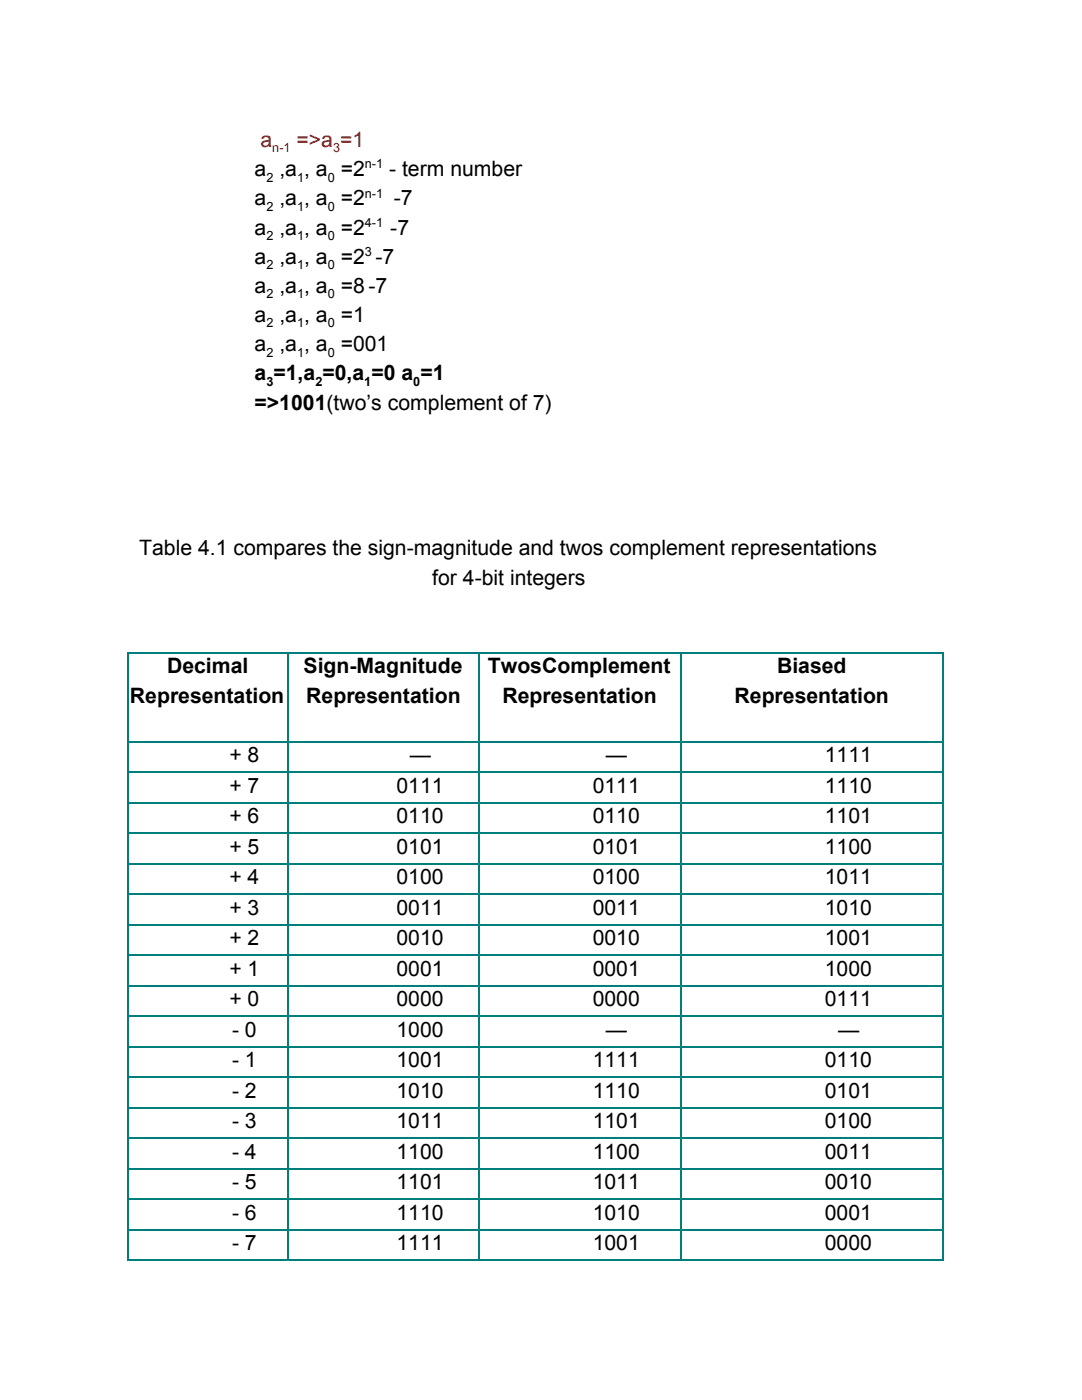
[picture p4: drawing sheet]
<svg xmlns="http://www.w3.org/2000/svg" width="216mm" height="279mm" viewBox="0 0 216 279" stroke-linecap="round" stroke-linejoin="round" font-family="sans-serif">
<defs><g id="words">
<g font-size="4.2" fill="#f00">
<text x="52" y="29.4">a</text>
<text x="59.2" y="29.4">=&gt;a =1</text>
</g>
<g font-size="4.2">
<text x="50.8" y="35.2">a ,a , a =2</text>
<text x="77.6" y="35.2">- term number</text>
<text x="50.8" y="41">a ,a , a =2</text>
<text x="78.6" y="41">-7</text>
<text x="50.8" y="46.8">a ,a , a =2</text>
<text x="77.9" y="46.8">-7</text>
<text x="50.8" y="52.7">a ,a , a =2 -7</text>
<text x="50.8" y="58.5">a ,a , a =8-7</text>
<text x="50.8" y="64.3">a ,a , a =1</text>
<text x="50.8" y="70.1">a ,a , a =001</text>
<text x="50.8" y="75.9">a​ =1,a​ =0,a​ =0 a​ =1</text>
<text x="50.8" y="81.8">=&gt;1001​(two’s complement of 7)</text>
<text x="27.8" y="110.9">Table 4.1 compares the sign-magnitude and twos complement representations</text>
<text x="86.3" y="116.7">for 4-bit integers</text>
<text x="33.3" y="134.4">Decimal</text>
<text x="60.6" y="134.4">Sign-Magnitude</text>
<text x="97.4" y="134.4">TwosComplement</text>
<text x="155" y="134.4">Biased</text>
<text x="25.9" y="140.2">Representation</text>
<text x="61.1" y="140.2">Representation</text>
<text x="100.3" y="140.2">Representation</text>
<text x="146.6" y="140.2">Representation</text>
<text x="45.8" y="152.1">+ 8</text>
<text x="81.8" y="152.1">—</text>
<text x="120.9" y="152.1">—</text>
<text x="164.6" y="152.1">1111</text>
<text x="45.8" y="158.2">+ 7</text>
<text x="79.1" y="158.2">0111</text>
<text x="118.3" y="158.2">0111</text>
<text x="164.6" y="158.2">1110</text>
<text x="45.8" y="164.3">+ 6</text>
<text x="79.1" y="164.3">0110</text>
<text x="118.3" y="164.3">0110</text>
<text x="164.6" y="164.3">1101</text>
<text x="45.8" y="170.4">+ 5</text>
<text x="79.1" y="170.4">0101</text>
<text x="118.3" y="170.4">0101</text>
<text x="164.6" y="170.4">1100</text>
<text x="45.8" y="176.5">+ 4</text>
<text x="79.1" y="176.5">0100</text>
<text x="118.3" y="176.5">0100</text>
<text x="164.6" y="176.5">1011</text>
<text x="45.8" y="182.6">+ 3</text>
<text x="79.1" y="182.6">0011</text>
<text x="118.3" y="182.6">0011</text>
<text x="164.6" y="182.6">1010</text>
<text x="45.8" y="188.6">+ 2</text>
<text x="79.1" y="188.6">0010</text>
<text x="118.3" y="188.6">0010</text>
<text x="164.6" y="188.6">1001</text>
<text x="45.8" y="194.7">+ 1</text>
<text x="79.1" y="194.7">0001</text>
<text x="118.3" y="194.7">0001</text>
<text x="164.6" y="194.7">1000</text>
<text x="45.8" y="200.8">+ 0</text>
<text x="79.1" y="200.8">0000</text>
<text x="118.3" y="200.8">0000</text>
<text x="164.6" y="200.8">0111</text>
<text x="46.3" y="206.9">- 0</text>
<text x="79.1" y="206.9">1000</text>
<text x="120.9" y="206.9">—</text>
<text x="167.2" y="206.9">—</text>
<text x="46.3" y="213">- 1</text>
<text x="79.1" y="213">1001</text>
<text x="118.3" y="213">1111</text>
<text x="164.6" y="213">0110</text>
<text x="46.3" y="219.1">- 2</text>
<text x="79.1" y="219.1">1010</text>
<text x="118.3" y="219.1">1110</text>
<text x="164.6" y="219.1">0101</text>
<text x="46.3" y="225.2">- 3</text>
<text x="79.1" y="225.2">1011</text>
<text x="118.3" y="225.2">1101</text>
<text x="164.6" y="225.2">0100</text>
<text x="46.3" y="231.2">- 4</text>
<text x="79.1" y="231.2">1100</text>
<text x="118.3" y="231.2">1100</text>
<text x="164.6" y="231.2">0011</text>
<text x="46.3" y="237.3">- 5</text>
<text x="79.1" y="237.3">1101</text>
<text x="118.3" y="237.3">1011</text>
<text x="164.6" y="237.3">0010</text>
<text x="46.3" y="243.4">- 6</text>
<text x="79.1" y="243.4">1110</text>
<text x="118.3" y="243.4">1010</text>
<text x="164.6" y="243.4">0001</text>
<text x="46.3" y="249.5">- 7</text>
<text x="79.1" y="249.5">1111</text>
<text x="118.3" y="249.5">1001</text>
<text x="164.6" y="249.5">0000</text>
</g>
<g font-size="2.5" fill="#f00">
<text x="54.3" y="30.4">n-1</text>
<text x="66.5" y="30.4">3</text>
</g>
<g font-size="2.5">
<text x="72.8" y="33.6">n-1</text>
<text x="53.2" y="36.2">2</text>
<text x="59.3" y="36.2">1</text>
<text x="65.4" y="36.2">0</text>
<text x="72.8" y="39.4">n-1</text>
<text x="53.2" y="42.1">2</text>
<text x="53.2" y="47.9">2</text>
<text x="59.3" y="42.1">1</text>
<text x="59.3" y="47.9">1</text>
<text x="65.4" y="42.1">0</text>
<text x="65.4" y="47.9">0</text>
<text x="72.8" y="45.2">4-1</text>
<text x="53.2" y="53.7">2</text>
<text x="59.3" y="53.7">1</text>
<text x="65.4" y="53.7">0</text>
<text x="72.8" y="51.1">3</text>
<text x="53.2" y="59.5">2</text>
<text x="59.3" y="59.5">1</text>
<text x="65.4" y="59.5">0</text>
<text x="53.2" y="65.4">2</text>
<text x="59.3" y="65.4">1</text>
<text x="65.4" y="65.4">0</text>
<text x="53.2" y="71.2">2</text>
<text x="59.3" y="71.2">1</text>
<text x="65.4" y="71.2">0</text>
<text x="53.2" y="77">3​</text>
<text x="62.9" y="77">2​</text>
<text x="72.7" y="77">1​</text>
<text x="82.5" y="77">0​</text>
</g>
</g></defs>
<g fill="none" stroke="#007e7a" stroke-width=".26">
<path d="M25.4 130.3h163M25.5 130.2v121.4M57.5 130.2v121.4M95.6 130.2v121.4M135.9 130.2v121.4M188.3 130.2v121.4M25.4 154.1h163M25.4 148h163M25.4 178.5h163M25.4 172.4h163M25.4 166.3h163M25.4 160.2h163"/>
<path d="M25.4 196.7h163M25.4 190.6h163M25.4 184.5h163M25.4 215h163M25.4 208.9h163M25.4 202.8h163M25.4 239.3h163M25.4 233.2h163M25.4 227.1h163M25.4 221.1h163M25.4 245.4h163M25.4 251.5h163"/>
</g>
<use href="#words"/>
</svg>
